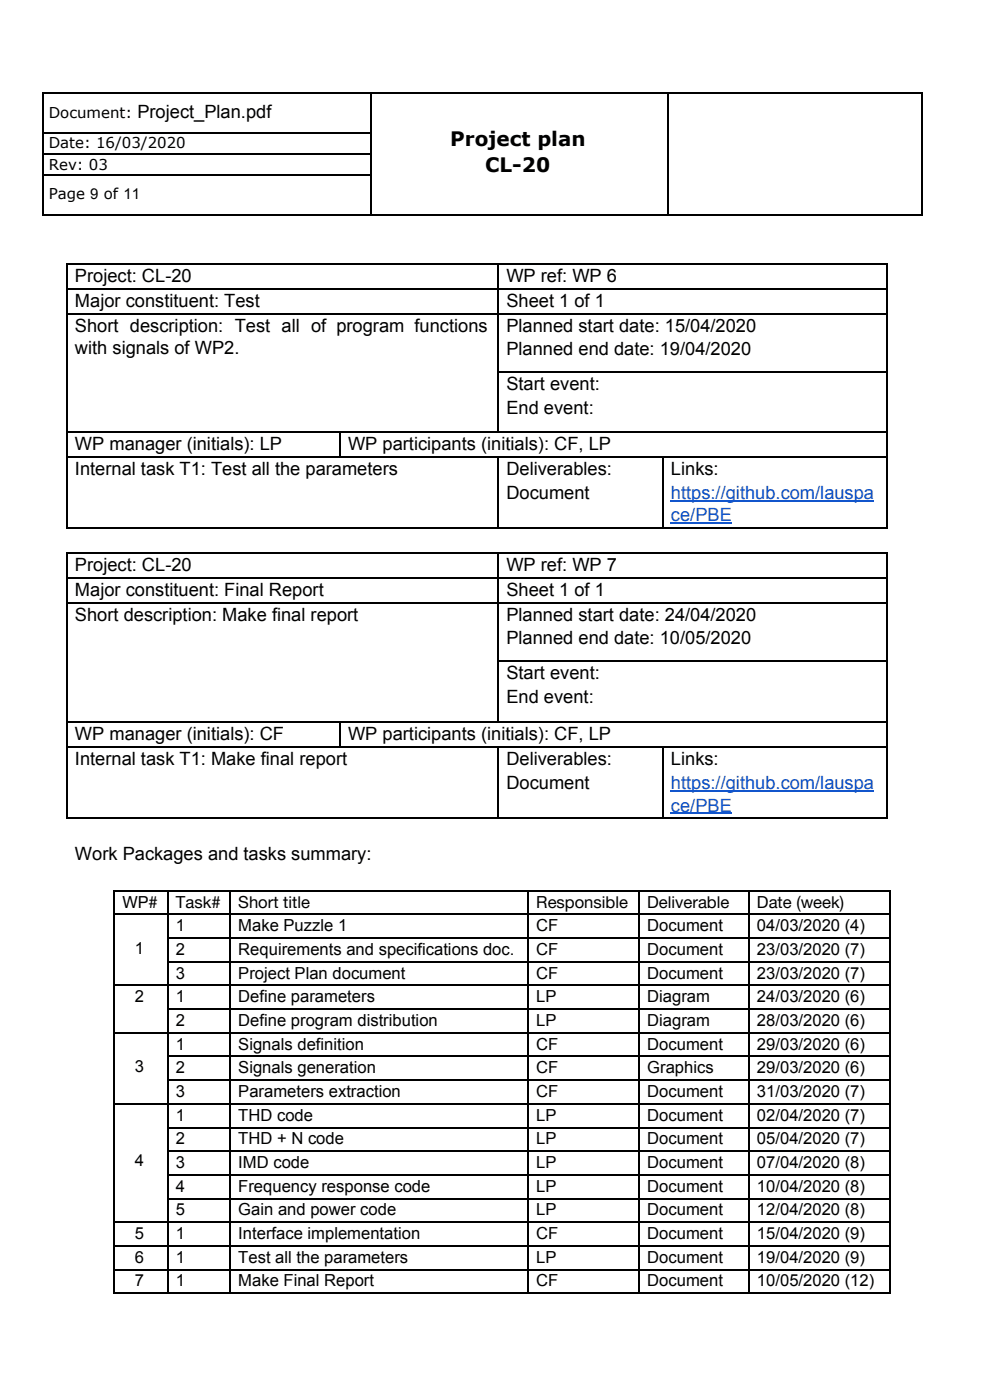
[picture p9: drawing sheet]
<svg xmlns="http://www.w3.org/2000/svg" width="210mm" height="297mm" viewBox="0 0 210 297" stroke-linecap="round" stroke-linejoin="round" font-family="sans-serif">
<defs><g id="words">
<g font-size="4.2">
<text x="95.6" y="31">Project plan</text>
<text x="103" y="36.5">CL-20</text>
</g>
<g font-size="3.9">
<text x="29.2" y="25.2">Project_Plan.pdf</text>
<text x="15.9" y="59.8">Project: CL-20</text>
<text x="107.5" y="59.8">WP ref: WP 6</text>
<text x="15.9" y="65.1">Major constituent: Test</text>
<text x="107.5" y="65.1">Sheet 1 of 1</text>
<text x="15.9" y="70.4">Short description: Test all of program functions</text>
<text x="107.5" y="70.4">Planned start date: 15/04/2020</text>
<text x="15.9" y="75.2">with signals of WP2.</text>
<text x="107.5" y="75.5">Planned end date: 19/04/2020</text>
<text x="107.5" y="82.9">Start event:</text>
<text x="107.5" y="87.9">End event:</text>
<text x="15.9" y="95.6">WP manager (initials): LP</text>
<text x="73.9" y="95.6">WP participants (initials): CF, LP</text>
<text x="15.9" y="100.9">Internal task T1: Test all the parameters</text>
<text x="107.5" y="100.9">Deliverables:</text>
<text x="142.5" y="100.9">Links:</text>
<text x="107.5" y="105.9">Document</text>
<text x="15.9" y="121.3">Project: CL-20</text>
<text x="107.5" y="121.3">WP ref: WP 7</text>
<text x="15.9" y="126.6">Major constituent: Final Report</text>
<text x="15.9" y="131.9">Short description: Make final report</text>
<text x="107.5" y="126.6">Sheet 1 of 1</text>
<text x="107.5" y="131.9">Planned start date: 24/04/2020</text>
<text x="107.5" y="136.9">Planned end date: 10/05/2020</text>
<text x="107.5" y="144.3">Start event:</text>
<text x="107.5" y="149.4">End event:</text>
<text x="15.9" y="157.3">WP manager (initials): CF</text>
<text x="73.9" y="157.3">WP participants (initials): CF, LP</text>
<text x="15.9" y="162.6">Internal task T1: Make final report</text>
<text x="107.5" y="162.6">Deliverables:</text>
<text x="107.5" y="167.6">Document</text>
<text x="142.5" y="162.6">Links:</text>
<text x="15.9" y="182.7">Work Packages and tasks summary:</text>
</g>
<g font-size="3.9" fill="#15c">
<text x="142.5" y="105.9">https://github.com/lauspa</text>
<text x="142.5" y="110.7">ce/PBE</text>
<text x="142.5" y="167.6">https://github.com/lauspa</text>
<text x="142.5" y="172.4">ce/PBE</text>
</g>
<g font-size="3.5">
<text x="26" y="192.8">WP#</text>
<text x="37.4" y="192.8">Task#</text>
<text x="37.4" y="197.8">1</text>
<text x="50.6" y="192.8">Short title</text>
<text x="50.6" y="197.8">Make Puzzle 1</text>
<text x="113.9" y="192.8">Responsible</text>
<text x="113.9" y="197.8">CF</text>
<text x="137.5" y="192.8">Deliverable</text>
<text x="137.5" y="197.8">Document</text>
<text x="160.8" y="192.8">Date (week)</text>
<text x="160.8" y="197.8">04/03/2020 (4)</text>
<text x="28.6" y="202.6">1</text>
<text x="37.4" y="202.8">2</text>
<text x="50.6" y="202.8">Requirements and specifications doc.</text>
<text x="113.9" y="202.8">CF</text>
<text x="137.5" y="202.8">Document</text>
<text x="160.8" y="202.8">23/03/2020 (7)</text>
<text x="37.4" y="207.9">3</text>
<text x="50.6" y="207.9">Project Plan document</text>
<text x="113.9" y="207.9">CF</text>
<text x="137.5" y="207.9">Document</text>
<text x="160.8" y="207.9">23/03/2020 (7)</text>
<text x="28.6" y="212.9">2</text>
<text x="37.4" y="212.9">1</text>
<text x="50.6" y="212.9">Define parameters</text>
<text x="113.9" y="212.9">LP</text>
<text x="137.5" y="212.9">Diagram</text>
<text x="160.8" y="212.9">24/03/2020 (6)</text>
<text x="37.4" y="217.9">2</text>
<text x="50.6" y="217.9">Define program distribution</text>
<text x="113.9" y="217.9">LP</text>
<text x="137.5" y="217.9">Diagram</text>
<text x="160.8" y="217.9">28/03/2020 (6)</text>
<text x="28.6" y="227.7">3</text>
<text x="37.4" y="223">1</text>
<text x="37.4" y="228">2</text>
<text x="50.6" y="223">Signals definition</text>
<text x="50.6" y="228">Signals generation</text>
<text x="113.9" y="223">CF</text>
<text x="113.9" y="228">CF</text>
<text x="137.5" y="223">Document</text>
<text x="137.5" y="228">Graphics</text>
<text x="160.8" y="223">29/03/2020 (6)</text>
<text x="160.8" y="228">29/03/2020 (6)</text>
<text x="37.4" y="233">3</text>
<text x="50.6" y="233">Parameters extraction</text>
<text x="113.9" y="233">CF</text>
<text x="137.5" y="233">Document</text>
<text x="160.8" y="233">31/03/2020 (7)</text>
<text x="37.4" y="238.1">1</text>
<text x="50.6" y="238.1">THD code</text>
<text x="113.9" y="238.1">LP</text>
<text x="137.5" y="238.1">Document</text>
<text x="160.8" y="238.1">02/04/2020 (7)</text>
<text x="37.4" y="243.1">2</text>
<text x="50.6" y="243.1">THD + N code</text>
<text x="113.9" y="243.1">LP</text>
<text x="137.5" y="243.1">Document</text>
<text x="160.8" y="243.1">05/04/2020 (7)</text>
<text x="28.6" y="247.6">4</text>
<text x="37.4" y="248.1">3</text>
<text x="50.6" y="248.1">IMD code</text>
<text x="113.9" y="248.1">LP</text>
<text x="137.5" y="248.1">Document</text>
<text x="160.8" y="248.1">07/04/2020 (8)</text>
<text x="37.4" y="253.2">4</text>
<text x="50.6" y="253.2">Frequency response code</text>
<text x="113.9" y="253.2">LP</text>
<text x="137.5" y="253.2">Document</text>
<text x="160.8" y="253.2">10/04/2020 (8)</text>
<text x="28.6" y="263.2">5</text>
<text x="37.4" y="258.2">5</text>
<text x="37.4" y="263.2">1</text>
<text x="50.6" y="258.2">Gain and power code</text>
<text x="50.6" y="263.2">Interface implementation</text>
<text x="113.9" y="258.2">LP</text>
<text x="113.9" y="263.2">CF</text>
<text x="137.5" y="258.2">Document</text>
<text x="137.5" y="263.2">Document</text>
<text x="160.8" y="258.2">12/04/2020 (8)</text>
<text x="160.8" y="263.2">15/04/2020 (9)</text>
<text x="28.6" y="268.2">6</text>
<text x="37.4" y="268.2">1</text>
<text x="50.6" y="268.2">Test all the parameters</text>
<text x="113.9" y="268.2">LP</text>
<text x="137.5" y="268.2">Document</text>
<text x="160.8" y="268.2">19/04/2020 (9)</text>
<text x="28.6" y="273.3">7</text>
<text x="37.4" y="273.3">1</text>
<text x="50.6" y="273.3">Make Final Report</text>
<text x="113.9" y="273.3">CF</text>
<text x="137.5" y="273.3">Document</text>
<text x="160.8" y="273.3">10/05/2020 (12)</text>
</g>
<g font-size="3.2">
<text x="10.4" y="25.2">Document:</text>
<text x="10.4" y="31.5">Date: 16/03/2020</text>
<text x="10.4" y="36">Rev: 03</text>
<text x="10.4" y="42.4">Page 9 of 11</text>
</g>
</g></defs>
<path d="M9 19.7h187M9.1 19.6v26.2M78.8 19.6v26.2M141.8 19.6v26.2M195.8 19.6v26.2M9 37.2h69.9M9 32.7h69.9M9 28.2h69.9M9 45.7h187" fill="none" stroke="#000" stroke-width=".26"/>
<path d="M0 50.8h210.3v246.6h-210.3z" fill="#fff"/>
<g fill="none" stroke="#000" stroke-width=".26">
<path d="M14 56h174.5M14.2 55.9v56.4M105.8 55.9v36M188.4 55.9v56.4M14 66.6h174.5M14 61.3h174.5M105.7 79h82.8M14 97.1h174.5M14 91.8h174.5M72.2 91.6v5.6M105.8 96.9v15.4M140.7 96.9v15.4"/>
<path d="M14 112.1h174.5M14 117.4h174.5M14.2 117.3v56.7M105.8 117.3v36.3M188.4 117.3v56.7M14 128h174.5M14 122.7h174.5M14 158.8h174.5M14 153.5h174.5M72.2 153.3v5.6M105.7 140.5h82.8M105.8 158.6v15.4"/>
<path d="M140.7 158.6v15.4M14 173.8h174.5M24.1 194.2h165M24.1 189.2h165M24.2 189.1v85.8M35.5 199.3h153.6M35.6 189.1v85.8M48.9 189.1v85.8M112.1 189.1v85.8M135.7 189.1v85.8M159 189.1v85.8M188.9 189.1v85.8"/>
<path d="M24.1 219.4h165M24.1 209.3h165M35.5 214.4h153.6M35.5 204.3h153.6M24.1 234.5h165M35.5 239.5h153.6M35.5 229.5h153.6M35.5 224.4h153.6M24.1 259.6h165M35.5 254.6h153.6M35.5 249.6h153.6M35.5 244.5h153.6"/>
<path d="M24.1 269.7h165M24.1 274.7h165M24.1 264.7h165"/>
</g>
<path d="M142.5 106.3h43.1M142.5 111.1h12.9M142.5 168h43.1M142.5 172.8h12.9" fill="none" stroke="#15c" stroke-width=".26"/>
<use href="#words"/>
</svg>
